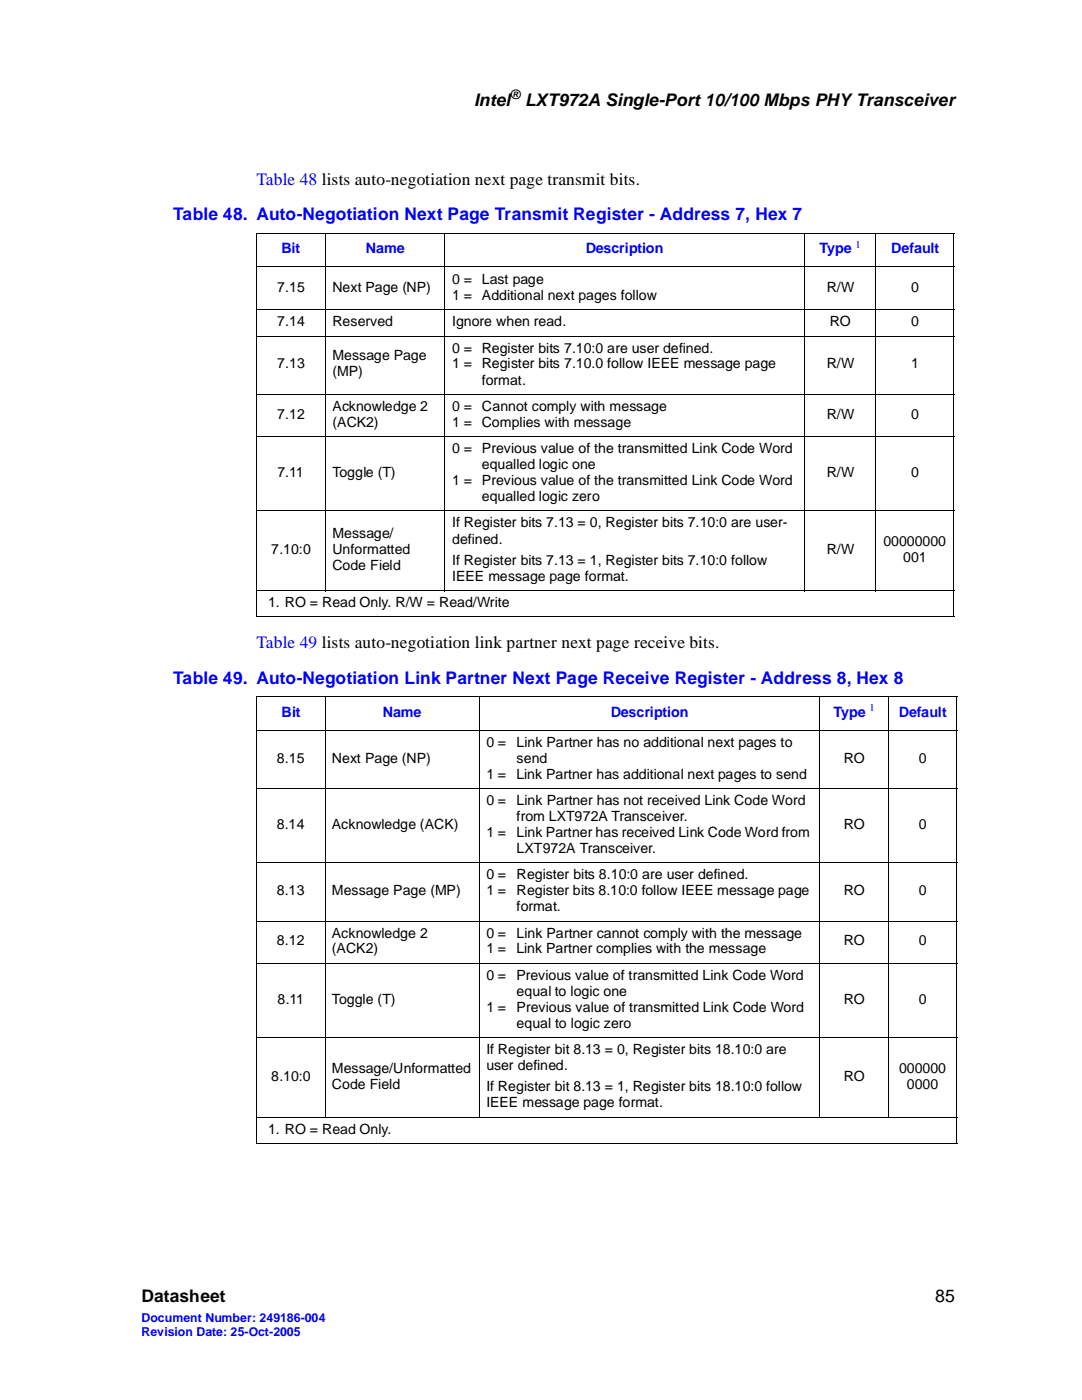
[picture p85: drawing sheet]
<svg xmlns="http://www.w3.org/2000/svg" width="216mm" height="279mm" viewBox="0 0 216 279" stroke-linecap="round" stroke-linejoin="round" font-family="sans-serif">
<defs><g id="words">
<g font-size="3.5">
<text x="94.6" y="21.1">Intel</text>
<text x="104.8" y="21.1">LXT972A Single-Port 10/100 Mbps PHY Transceiver</text>
<text x="28.2" y="259.9">Datasheet</text>
<text x="186.6" y="259.9">85</text>
</g>
<g font-size="3.5" fill="#00f">
<text x="51.2" y="36.9">Table 48 lists auto-negotiation next page transmit bits.</text>
<text x="34.6" y="44">Table 48. Auto-Negotiation Next Page Transmit Register - Address 7, Hex 7</text>
<text x="51.2" y="129.4">Table 49 lists auto-negotiation link partner next page receive bits.</text>
<text x="34.6" y="136.4">Table 49. Auto-Negotiation Link Partner Next Page Receive Register - Address 8, Hex 8</text>
</g>
<g font-size="2.9" fill="#00f">
<text x="56.2" y="50.6">Bit</text>
<text x="73" y="50.6">Name</text>
<text x="116.9" y="50.6">Description</text>
<text x="163.5" y="50.6">Type</text>
<text x="177.8" y="50.6">Default</text>
<text x="56.2" y="143">Bit</text>
<text x="76.4" y="143">Name</text>
<text x="121.9" y="143">Description</text>
<text x="166.3" y="143">Type</text>
<text x="179.4" y="143">Default</text>
</g>
<g font-size="2.8">
<text x="55.3" y="58.2">7.15</text>
<text x="66.3" y="58.2">Next Page (NP)</text>
<text x="90.2" y="56.6">0 = Last page</text>
<text x="90.2" y="59.8">1 = Additional next pages follow</text>
<text x="165" y="58.2">R/W</text>
<text x="181.8" y="58.2">0</text>
<text x="55.3" y="65.1">7.14</text>
<text x="66.3" y="65.1">Reserved</text>
<text x="90.2" y="65.1">Ignore when read.</text>
<text x="165.6" y="65.1">RO</text>
<text x="181.8" y="65.1">0</text>
<text x="66.3" y="71.9">Message Page</text>
<text x="90.2" y="70.4">0 = Register bits 7.10:0 are user defined.</text>
<text x="55.3" y="73.5">7.13</text>
<text x="66.3" y="75.1">(MP)</text>
<text x="90.2" y="73.5">1 = Register bits 7.10.0 follow IEEE message page</text>
<text x="96.1" y="76.7">format.</text>
<text x="165" y="73.5">R/W</text>
<text x="181.8" y="73.5">1</text>
<text x="55.3" y="83.6">7.12</text>
<text x="66.3" y="82">Acknowledge 2</text>
<text x="90.2" y="82">0 = Cannot comply with message</text>
<text x="165" y="83.6">R/W</text>
<text x="181.8" y="83.6">0</text>
<text x="66.3" y="85.2">(ACK2)</text>
<text x="90.2" y="85.2">1 = Complies with message</text>
<text x="55.4" y="95.2">7.11</text>
<text x="66.3" y="95.2">Toggle (T)</text>
<text x="90.2" y="90.5">0 = Previous value of the transmitted Link Code Word</text>
<text x="96.1" y="93.7">equalled logic one</text>
<text x="165" y="95.2">R/W</text>
<text x="181.8" y="95.2">0</text>
<text x="90.2" y="96.8">1 = Previous value of the transmitted Link Code Word</text>
<text x="96.1" y="100">equalled logic zero</text>
<text x="66.3" y="107.4">Message/</text>
<text x="90.2" y="105.3">If Register bits 7.13 = 0, Register bits 7.10:0 are user-</text>
<text x="54.1" y="110.6">7.10:0</text>
<text x="66.3" y="110.6">Unformatted</text>
<text x="66.3" y="113.7">Code Field</text>
<text x="90.2" y="108.5">defined.</text>
<text x="90.2" y="112.7">If Register bits 7.13 = 1, Register bits 7.10:0 follow</text>
<text x="165" y="110.6">R/W</text>
<text x="176.3" y="109">00000000</text>
<text x="180.2" y="112.1">001</text>
<text x="90.2" y="115.9">IEEE message page format.</text>
<text x="53.5" y="121.2">1. RO = Read Only. R/W = Read/Write</text>
<text x="97.1" y="149">0 =</text>
<text x="103.1" y="149">Link Partner has no additional next pages to</text>
<text x="55.2" y="152.2">8.15</text>
<text x="66.2" y="152.2">Next Page (NP)</text>
<text x="97.1" y="155.4">1 =</text>
<text x="103.1" y="152.2">send</text>
<text x="103.1" y="155.4">Link Partner has additional next pages to send</text>
<text x="168.3" y="152.2">RO</text>
<text x="183.3" y="152.2">0</text>
<text x="97.1" y="160.6">0 =</text>
<text x="103.1" y="160.6">Link Partner has not received Link Code Word</text>
<text x="55.2" y="165.4">8.14</text>
<text x="66.2" y="165.4">Acknowledge (ACK)</text>
<text x="97.1" y="167">1 =</text>
<text x="103.1" y="163.9">from LXT972A Transceiver.</text>
<text x="103.1" y="167">Link Partner has received Link Code Word from</text>
<text x="168.3" y="165.4">RO</text>
<text x="183.3" y="165.4">0</text>
<text x="103.1" y="170.2">LXT972A Transceiver.</text>
<text x="55.2" y="178.7">8.13</text>
<text x="66.2" y="178.7">Message Page (MP)</text>
<text x="97.1" y="175.5">0 =</text>
<text x="97.1" y="178.7">1 =</text>
<text x="103.1" y="178.7">Register bits 8.10:0 follow IEEE message page</text>
<text x="103.1" y="175.5">Register bits 8.10:0 are user defined.</text>
<text x="168.3" y="178.7">RO</text>
<text x="183.3" y="178.7">0</text>
<text x="103.1" y="181.8">format.</text>
<text x="55.2" y="188.7">8.12</text>
<text x="66.2" y="187.1">Acknowledge 2</text>
<text x="66.2" y="190.3">(ACK2)</text>
<text x="97.1" y="187.1">0 =</text>
<text x="97.1" y="190.3">1 =</text>
<text x="103.1" y="187.1">Link Partner cannot comply with the message</text>
<text x="103.1" y="190.3">Link Partner complies with the message</text>
<text x="168.3" y="188.7">RO</text>
<text x="183.3" y="188.7">0</text>
<text x="97.1" y="195.6">0 =</text>
<text x="103.1" y="195.6">Previous value of transmitted Link Code Word</text>
<text x="55.4" y="200.3">8.11</text>
<text x="66.2" y="200.3">Toggle (T)</text>
<text x="97.1" y="202">1 =</text>
<text x="103.1" y="202">Previous value of transmitted Link Code Word</text>
<text x="103.1" y="198.7">equal to logic one</text>
<text x="168.3" y="200.3">RO</text>
<text x="183.3" y="200.3">0</text>
<text x="103.1" y="205.1">equal to logic zero</text>
<text x="54.1" y="215.7">8.10:0</text>
<text x="66.2" y="214.1">Message/Unformatted</text>
<text x="97.1" y="210.4">If Register bit 8.13 = 0, Register bits 18.10:0 are</text>
<text x="97.1" y="213.6">user defined.</text>
<text x="168.3" y="215.7">RO</text>
<text x="179.4" y="214.1">000000</text>
<text x="66.2" y="217.3">Code Field</text>
<text x="97.1" y="217.8">If Register bit 8.13 = 1, Register bits 18.10:0 follow</text>
<text x="97.1" y="221">IEEE message page format.</text>
<text x="181" y="217.3">0000</text>
<text x="53.5" y="226.3">1. RO = Read Only.</text>
</g>
<text font-size="2.6" x="101.8" y="19.7">®</text>
<g font-size="2.5" fill="#00f">
<text x="28.2" y="263.8">Document Number: 249186-004</text>
<text x="28.2" y="266.6">Revision Date: 25-Oct-2005</text>
</g>
<g font-size="2.1" fill="#00f">
<text x="170.7" y="49.5">1</text>
<text x="173.5" y="141.9">1</text>
</g>
</g></defs>
<g fill="none" stroke="#000" stroke-width=".2">
<path d="M51.1 46.6h139.3M51.1 53.3h139.3M51.2 46.7v76.3M64.9 46.5v71.5M88.8 46.5v71.5M160.5 46.5v71.5M174.8 46.5v71.5M190.4 46.7v76.3M51.1 61.8h139.3M51.1 67.1h139.3M51.1 78.7h139.3M51.1 87.2h139.3"/>
<path d="M51.1 102h139.3M51.1 117.9h139.3M51.1 123.1h139.3M51.1 139.1h139.9M51.2 139.1v89.1M64.9 139v84M95.6 139v84M163.6 139v84M177.3 139v84M191 139.1v89.1M51.1 145.7h139.9M51.1 157.3h139.9"/>
<path d="M51.1 172.2h139.9M51.1 183.8h139.9M51.1 192.3h139.9M51.1 207.1h139.9M51.1 223h139.9M51.1 228.3h139.9"/>
</g>
<use href="#words"/>
</svg>
